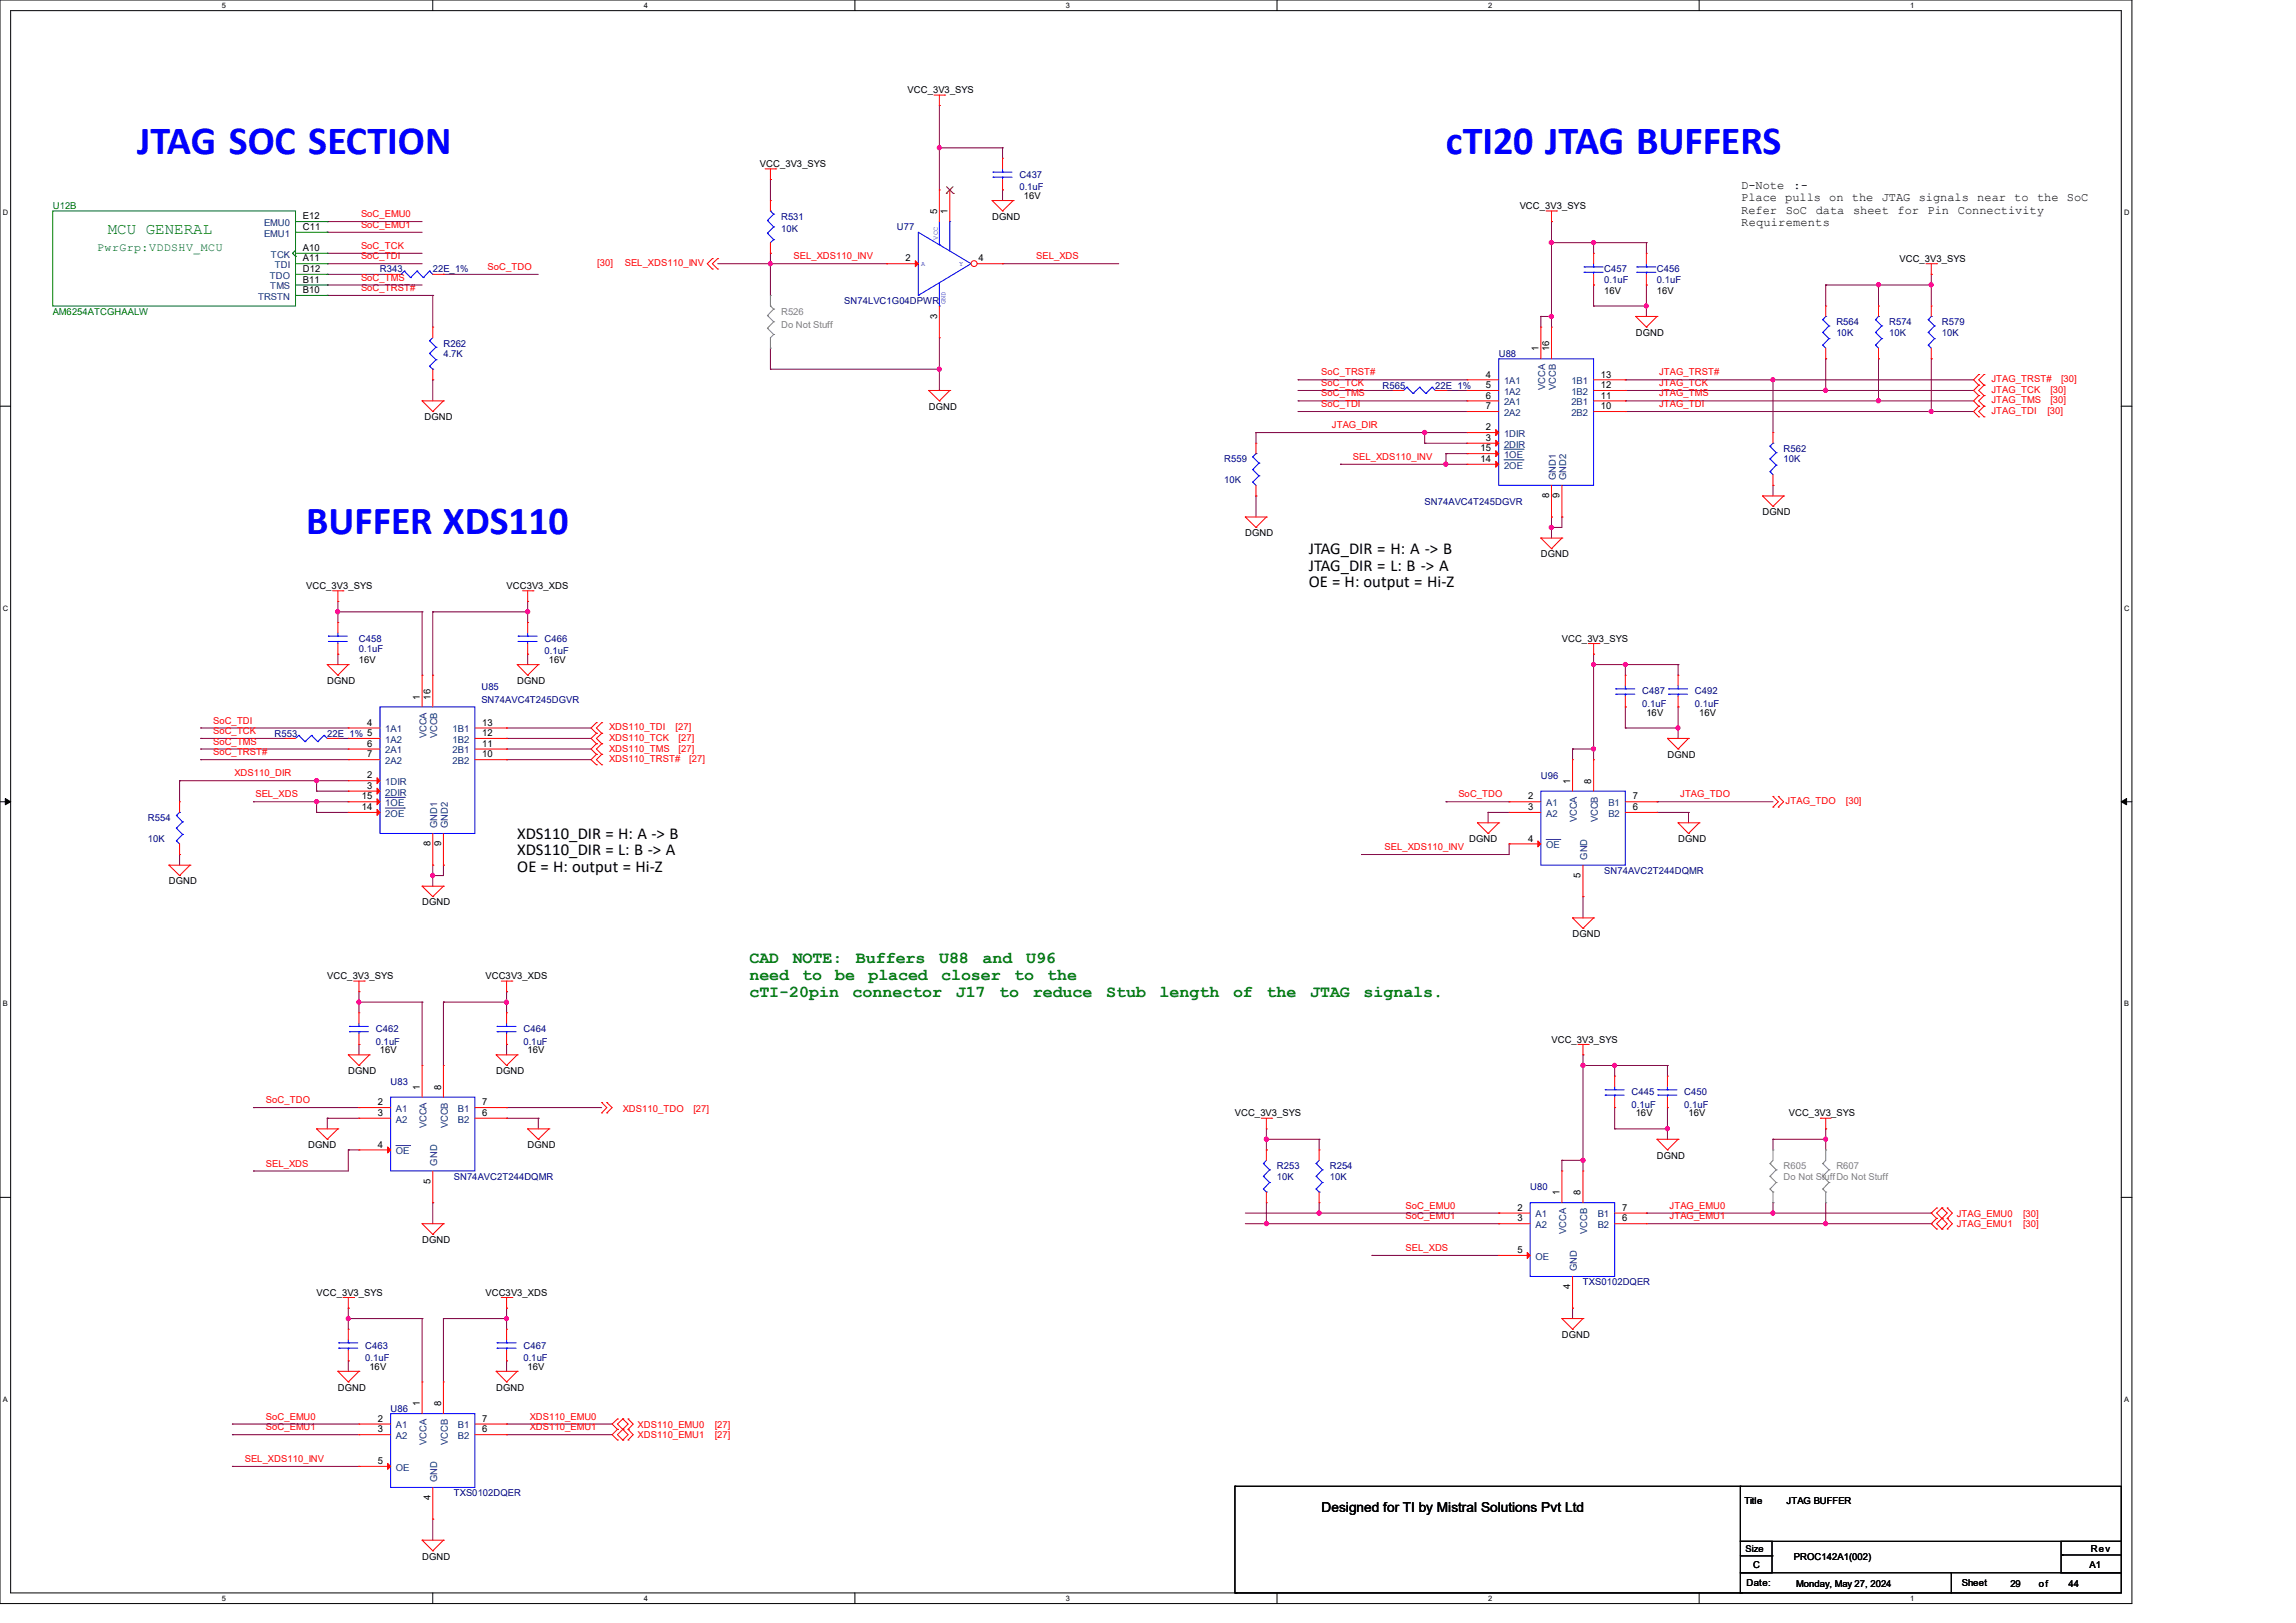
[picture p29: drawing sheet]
<svg xmlns="http://www.w3.org/2000/svg" width="420mm" height="297mm" viewBox="0 0 420 297" stroke-linecap="round" stroke-linejoin="round" font-family="sans-serif">
<defs><g id="words">
<g font-size="7.3" fill="#00f">
<text x="25.1" y="28.2">JTAG SOC SECTION</text>
<text x="264.5" y="28.2">cTI20 JTAG BUFFERS</text>
<text x="56" y="97.7">BUFFER XDS110</text>
</g>
<g font-size="3">
<text x="239.4" y="101.4">JTAG_DIR = H: A -&gt; B</text>
<text x="239.4" y="104.4">JTAG_DIR = L: B -&gt; A</text>
<text x="239.4" y="107.5">OE = H: output = Hi-Z</text>
<text x="94.6" y="153.5">XDS110_DIR = H: A -&gt; B</text>
<text x="94.6" y="156.5">XDS110_DIR = L: B -&gt; A</text>
<text x="94.6" y="159.6">OE = H: output = Hi-Z</text>
</g>
<g font-size="3" fill="#008000">
<text x="137.1" y="176.3">CAD</text>
<text x="137.1" y="179.3">need</text>
<text x="145" y="176.3">NOTE:</text>
<text x="146.7" y="179.3">to</text>
<text x="152.8" y="179.3">be</text>
<text x="156.6" y="176.3">Buffers</text>
<text x="158.8" y="179.3">placed</text>
<text x="171.8" y="176.3">U88</text>
<text x="172.2" y="179.3">closer</text>
<text x="179.7" y="176.3">and</text>
<text x="185.5" y="179.3">to</text>
<text x="187.7" y="176.3">U96</text>
<text x="191.5" y="179.3">the</text>
<text x="137.1" y="182.4">cTI-20pin</text>
<text x="155.9" y="182.4">connector</text>
<text x="174.8" y="182.4">J17</text>
<text x="182.8" y="182.4">to</text>
<text x="188.9" y="182.4">reduce</text>
<text x="202.4" y="182.4">Stub</text>
<text x="212.1" y="182.4">length</text>
<text x="225.6" y="182.4">of</text>
<text x="231.7" y="182.4">the</text>
<text x="239.6" y="182.4">JTAG</text>
<text x="249.4" y="182.4">signals.</text>
</g>
<text font-size="2.9" fill="#008000" x="19.7" y="42.8">MCU GENERAL</text>
<text font-size="2.5" x="241.7" y="276.8">Designed for TI by Mistral Solutions Pvt Ltd</text>
<g font-size="2.2">
<text x="318.5" y="34.7">D-Note</text>
<text x="328.1" y="34.7">:-</text>
<text x="318.5" y="36.9">Place pulls on the JTAG signals near to the SoC</text>
<text x="318.5" y="39.1">Refer</text>
<text x="318.5" y="41.3">Requirements</text>
<text x="326.6" y="39.1">SoC</text>
<text x="332.1" y="39.1">data</text>
<text x="339" y="39.1">sheet</text>
<text x="347.1" y="39.1">for</text>
<text x="352.6" y="39.1">Pin</text>
<text x="358.1" y="39.1">Connectivity</text>
</g>
<text font-size="2.1" fill="#008000" x="17.8" y="45.9">PwrGrp:VDDSHV_MCU</text>
<g font-size="1.7">
<text x="166" y="17.1">VCC_3V3_SYS</text>
<text x="139" y="30.6">VCC_3V3_SYS</text>
<text x="55.4" y="40.1">E12</text>
<text x="171.4" y="39.2" transform="rotate(-90 171.4 39.2)">5</text>
<text x="173.3" y="39.2" transform="rotate(-90 173.3 39.2)">1</text>
<text x="181.5" y="40.2">DGND</text>
<text x="187.3" y="36.4">16V</text>
<text x="278" y="38.3">VCC_3V3_SYS</text>
<text x="55.4" y="42.1">C11</text>
<text x="55.4" y="45.9">A10</text>
<text x="55.4" y="47.8">A11</text>
<text x="165.6" y="47.8">2</text>
<text x="179" y="47.8">4</text>
<text x="347.5" y="48">VCC_3V3_SYS</text>
<text x="55.4" y="53.6">B10</text>
<text x="55.4" y="51.7">B11</text>
<text x="55.4" y="49.8">D12</text>
<text x="293.4" y="53.8">16V</text>
<text x="303.1" y="53.8">16V</text>
<text x="171.4" y="58.3" transform="rotate(-90 171.4 58.3)">3</text>
<text x="281.4" y="64.3" transform="rotate(-90 281.4 64.3)">1</text>
<text x="283.4" y="64.3" transform="rotate(-90 283.4 64.3)">16</text>
<text x="299.2" y="61.5">DGND</text>
<text x="271.8" y="69.1">4</text>
<text x="271.8" y="71">5</text>
<text x="292.9" y="69.1">13</text>
<text x="292.9" y="71">12</text>
<text x="77.6" y="76.9">DGND</text>
<text x="169.9" y="75">DGND</text>
<text x="271.8" y="72.9">6</text>
<text x="271.8" y="74.9">7</text>
<text x="292.9" y="72.9">11</text>
<text x="292.9" y="74.9">10</text>
<text x="270.8" y="82.6">15</text>
<text x="271.8" y="78.7">2</text>
<text x="271.8" y="80.7">3</text>
<text x="270.8" y="84.5">14</text>
<text x="283.4" y="91.1" transform="rotate(-90 283.4 91.1)">8</text>
<text x="285.3" y="91.1" transform="rotate(-90 285.3 91.1)">9</text>
<text x="322.4" y="94.3">DGND</text>
<text x="227.8" y="98.1">DGND</text>
<text x="56" y="107.8">VCC_3V3_SYS</text>
<text x="92.7" y="107.8">VCC3V3_XDS</text>
<text x="281.8" y="102">DGND</text>
<text x="285.7" y="117.4">VCC_3V3_SYS</text>
<text x="59.9" y="125.2">DGND</text>
<text x="65.7" y="121.3">16V</text>
<text x="94.6" y="125.2">DGND</text>
<text x="100.4" y="121.3">16V</text>
<text x="76.8" y="128" transform="rotate(-90 76.8 128)">1</text>
<text x="78.7" y="128" transform="rotate(-90 78.7 128)">16</text>
<text x="301.2" y="131">16V</text>
<text x="310.8" y="131">16V</text>
<text x="67.2" y="132.8">4</text>
<text x="67.2" y="136.6">6</text>
<text x="88.2" y="132.8">13</text>
<text x="88.2" y="134.7">12</text>
<text x="88.2" y="136.6">11</text>
<text x="67.2" y="138.6">7</text>
<text x="67.2" y="142.4">2</text>
<text x="88.2" y="138.6">10</text>
<text x="287.2" y="143.4" transform="rotate(-90 287.2 143.4)">1</text>
<text x="291.1" y="143.4" transform="rotate(-90 291.1 143.4)">8</text>
<text x="305" y="138.7">DGND</text>
<text x="66.2" y="146.3">15</text>
<text x="66.2" y="148.2">14</text>
<text x="67.2" y="144.4">3</text>
<text x="279.5" y="146.3">2</text>
<text x="279.5" y="148.2">3</text>
<text x="298.7" y="148.2">6</text>
<text x="298.7" y="146.3">7</text>
<text x="78.7" y="154.9" transform="rotate(-90 78.7 154.9)">8</text>
<text x="80.7" y="154.9" transform="rotate(-90 80.7 154.9)">9</text>
<text x="268.7" y="154.1">DGND</text>
<text x="279.5" y="154">4</text>
<text x="307" y="154.1">DGND</text>
<text x="30.9" y="161.8">DGND</text>
<text x="289.1" y="160.7" transform="rotate(-90 289.1 160.7)">5</text>
<text x="77.2" y="165.7">DGND</text>
<text x="287.6" y="171.5">DGND</text>
<text x="59.9" y="179.2">VCC_3V3_SYS</text>
<text x="88.8" y="179.2">VCC3V3_XDS</text>
<text x="283.8" y="190.8">VCC_3V3_SYS</text>
<text x="63.7" y="196.6">DGND</text>
<text x="69.5" y="192.7">16V</text>
<text x="90.8" y="196.6">DGND</text>
<text x="96.5" y="192.7">16V</text>
<text x="69.1" y="202.3">2</text>
<text x="76.8" y="199.4" transform="rotate(-90 76.8 199.4)">1</text>
<text x="80.7" y="199.4" transform="rotate(-90 80.7 199.4)">8</text>
<text x="88.2" y="202.3">7</text>
<text x="69.1" y="204.2">3</text>
<text x="88.2" y="204.2">6</text>
<text x="225.9" y="204.3">VCC_3V3_SYS</text>
<text x="299.2" y="204.3">16V</text>
<text x="308.9" y="204.3">16V</text>
<text x="327.2" y="204.3">VCC_3V3_SYS</text>
<text x="56.4" y="210.1">DGND</text>
<text x="69.1" y="210">4</text>
<text x="96.5" y="210.1">DGND</text>
<text x="303.1" y="212">DGND</text>
<text x="78.7" y="216.6" transform="rotate(-90 78.7 216.6)">5</text>
<text x="277.6" y="221.6">2</text>
<text x="285.3" y="218.7" transform="rotate(-90 285.3 218.7)">1</text>
<text x="289.1" y="218.7" transform="rotate(-90 289.1 218.7)">8</text>
<text x="296.7" y="221.6">7</text>
<text x="77.2" y="227.5">DGND</text>
<text x="277.6" y="223.5">3</text>
<text x="296.7" y="223.5">6</text>
<text x="277.6" y="229.3">5</text>
<text x="57.9" y="237.1">VCC_3V3_SYS</text>
<text x="88.8" y="237.1">VCC3V3_XDS</text>
<text x="287.2" y="235.9" transform="rotate(-90 287.2 235.9)">4</text>
<text x="285.7" y="244.8">DGND</text>
<text x="67.6" y="250.6">16V</text>
<text x="96.5" y="250.6">16V</text>
<text x="61.8" y="254.5">DGND</text>
<text x="76.8" y="257.3" transform="rotate(-90 76.8 257.3)">1</text>
<text x="80.7" y="257.3" transform="rotate(-90 80.7 257.3)">8</text>
<text x="90.8" y="254.5">DGND</text>
<text x="69.1" y="260.2">2</text>
<text x="69.1" y="262.1">3</text>
<text x="88.2" y="262.1">6</text>
<text x="88.2" y="260.2">7</text>
<text x="69.1" y="267.9">5</text>
<text x="78.7" y="274.5" transform="rotate(-90 78.7 274.5)">4</text>
<text x="319.1" y="275.2">Title</text>
<text x="326.8" y="275.2">JTAG BUFFER</text>
<text x="77.2" y="285.4">DGND</text>
<text x="319.3" y="284">Size</text>
<text x="320.7" y="286.9">C</text>
<text x="328.2" y="285.4">PROC142A1(002)</text>
<text x="382.2" y="286.9">A1</text>
<text x="382.4" y="284.1">Rev</text>
<text x="319.5" y="290.2">Date:</text>
<text x="328.6" y="290.4">Monday, May 27, 2024</text>
<text x="358.9" y="290.2">Sheet</text>
<text x="367.7" y="290.4">29</text>
<text x="373" y="290.4">of</text>
<text x="378.4" y="290.4">44</text>
</g>
<g font-size="1.7" fill="#000080">
<text x="186.5" y="32.5">C437</text>
<text x="186.5" y="34.8">0.1uF</text>
<text x="142.9" y="40.2">R531</text>
<text x="142.9" y="42.5">10K</text>
<text x="164.1" y="42.2">U77</text>
<text x="69.5" y="49.9">R343</text>
<text x="79.2" y="49.9">22E_1%</text>
<text x="293.4" y="49.9">C457</text>
<text x="293.4" y="51.8">0.1uF</text>
<text x="303.1" y="49.9">C456</text>
<text x="303.1" y="51.8">0.1uF</text>
<text x="154.4" y="55.7">SN74LVC1G04DPWR</text>
<text x="335.9" y="59.5">R564</text>
<text x="345.6" y="59.5">R574</text>
<text x="355.2" y="59.5">R579</text>
<text x="81.1" y="63.4">R262</text>
<text x="81.1" y="65.3">4.7K</text>
<text x="274.1" y="65.3">U88</text>
<text x="335.9" y="61.5">10K</text>
<text x="345.6" y="61.5">10K</text>
<text x="355.2" y="61.5">10K</text>
<text x="252.9" y="71.1">R565</text>
<text x="262.5" y="71.1">22E_1%</text>
<text x="326.3" y="82.7">R562</text>
<text x="223.9" y="84.6">R559</text>
<text x="223.9" y="88.5">10K</text>
<text x="326.3" y="84.6">10K</text>
<text x="260.6" y="92.4">SN74AVC4T245DGVR</text>
<text x="65.7" y="117.4">C458</text>
<text x="65.7" y="119.4">0.1uF</text>
<text x="99.6" y="117.4">C466</text>
<text x="99.6" y="119.8">0.1uF</text>
<text x="88.1" y="126.3">U85</text>
<text x="88.1" y="128.6">SN74AVC4T245DGVR</text>
<text x="300.4" y="127.1">C487</text>
<text x="300.4" y="129.4">0.1uF</text>
<text x="310" y="127.1">C492</text>
<text x="310" y="129.4">0.1uF</text>
<text x="50.2" y="134.8">R553</text>
<text x="59.9" y="134.8">22E_1% 5</text>
<text x="281.8" y="142.5">U96</text>
<text x="27.1" y="150.3">R554</text>
<text x="27.1" y="154.1">10K</text>
<text x="293.4" y="159.9">SN74AVC2T244DQMR</text>
<text x="68.7" y="188.9">C462</text>
<text x="68.7" y="191.2">0.1uF</text>
<text x="95.8" y="188.9">C464</text>
<text x="95.8" y="191.2">0.1uF</text>
<text x="71.5" y="198.5">U83</text>
<text x="298.4" y="200.4">C445</text>
<text x="298.4" y="202.8">0.1uF</text>
<text x="308.1" y="200.4">C450</text>
<text x="308.1" y="202.8">0.1uF</text>
<text x="83" y="215.9">SN74AVC2T244DQMR</text>
<text x="233.6" y="213.9">R253</text>
<text x="233.6" y="215.9">10K</text>
<text x="243.2" y="213.9">R254</text>
<text x="243.2" y="215.9">10K</text>
<text x="279.9" y="217.8">U80</text>
<text x="289.6" y="235.2">TXS0102DQER</text>
<text x="66.8" y="246.8">C463</text>
<text x="66.8" y="249.1">0.1uF</text>
<text x="95.8" y="246.8">C467</text>
<text x="95.8" y="249.1">0.1uF</text>
<text x="71.5" y="258.4">U86</text>
<text x="83" y="273.8">TXS0102DQER</text>
</g>
<g font-size="1.7" fill="#008000">
<text x="9.7" y="38.3">U12B</text>
<text x="9.7" y="57.6">AM6254ATCGHAALW</text>
</g>
<g font-size="1.7" fill="#004080">
<text x="48.3" y="41.4">EMU0</text>
<text x="48.3" y="43.3">EMU1</text>
<text x="49.6" y="47.2">TCK</text>
<text x="49.4" y="51">TDO</text>
<text x="49.4" y="53">TMS</text>
<text x="50.3" y="49.1">TDI</text>
<text x="47.2" y="54.9">TRSTN</text>
<text x="275.1" y="70.3">1A1</text>
<text x="282.7" y="71.4" transform="rotate(-90 282.7 71.4)">VCCA</text>
<text x="284.6" y="71.4" transform="rotate(-90 284.6 71.4)">VCCB</text>
<text x="287.4" y="70.3">1B1</text>
<text x="275.1" y="72.3">1A2</text>
<text x="275.1" y="74.2">2A1</text>
<text x="275.1" y="76.1">2A2</text>
<text x="287.4" y="72.3">1B2</text>
<text x="287.4" y="74.2">2B1</text>
<text x="287.4" y="76.1">2B2</text>
<text x="275.1" y="80">1DIR</text>
<text x="275.1" y="81.9">2DIR</text>
<text x="275.1" y="83.8">1OE</text>
<text x="275.1" y="85.8">2OE</text>
<text x="284.6" y="87.8" transform="rotate(-90 284.6 87.8)">GND1</text>
<text x="286.5" y="87.8" transform="rotate(-90 286.5 87.8)">GND2</text>
<text x="70.5" y="134">1A1</text>
<text x="70.5" y="135.9">1A2</text>
<text x="70.5" y="137.9">2A1</text>
<text x="78" y="135.1" transform="rotate(-90 78 135.1)">VCCA</text>
<text x="80" y="135.1" transform="rotate(-90 80 135.1)">VCCB</text>
<text x="82.8" y="134">1B1</text>
<text x="82.8" y="135.9">1B2</text>
<text x="82.8" y="137.9">2B1</text>
<text x="70.5" y="139.8">2A2</text>
<text x="70.5" y="143.7">1DIR</text>
<text x="82.8" y="139.8">2B2</text>
<text x="70.5" y="145.6">2DIR</text>
<text x="70.5" y="147.5">1OE</text>
<text x="70.5" y="149.5">2OE</text>
<text x="282.8" y="147.5">A1</text>
<text x="282.8" y="149.5">A2</text>
<text x="294.2" y="149.5">B2</text>
<text x="294.2" y="147.5">B1</text>
<text x="80" y="151.6" transform="rotate(-90 80 151.6)">GND1</text>
<text x="81.9" y="151.6" transform="rotate(-90 81.9 151.6)">GND2</text>
<text x="282.8" y="155.2">OE</text>
<text x="288.5" y="150.5" transform="rotate(-90 288.5 150.5)">VCCA</text>
<text x="292.3" y="150.5" transform="rotate(-90 292.3 150.5)">VCCB</text>
<text x="290.4" y="157.3" transform="rotate(-90 290.4 157.3)">GND</text>
<text x="72.4" y="203.5">A1</text>
<text x="83.8" y="203.5">B1</text>
<text x="72.4" y="205.4">A2</text>
<text x="78" y="206.5" transform="rotate(-90 78 206.5)">VCCA</text>
<text x="81.9" y="206.5" transform="rotate(-90 81.9 206.5)">VCCB</text>
<text x="83.8" y="205.4">B2</text>
<text x="72.4" y="211.2">OE</text>
<text x="80" y="213.3" transform="rotate(-90 80 213.3)">GND</text>
<text x="280.9" y="222.8">A1</text>
<text x="280.9" y="224.7">A2</text>
<text x="286.5" y="225.8" transform="rotate(-90 286.5 225.8)">VCCA</text>
<text x="290.4" y="225.8" transform="rotate(-90 290.4 225.8)">VCCB</text>
<text x="292.3" y="224.7">B2</text>
<text x="292.3" y="222.8">B1</text>
<text x="280.9" y="230.5">OE</text>
<text x="288.5" y="232.6" transform="rotate(-90 288.5 232.6)">GND</text>
<text x="72.4" y="261.4">A1</text>
<text x="72.4" y="263.3">A2</text>
<text x="83.8" y="263.3">B2</text>
<text x="83.8" y="261.4">B1</text>
<text x="72.4" y="269.1">OE</text>
<text x="78" y="264.4" transform="rotate(-90 78 264.4)">VCCA</text>
<text x="81.9" y="264.4" transform="rotate(-90 81.9 264.4)">VCCB</text>
<text x="80" y="271.2" transform="rotate(-90 80 271.2)">GND</text>
</g>
<g font-size="1.7" fill="#f00">
<text x="66" y="41.7">SoC_EMU1</text>
<text x="66" y="39.7">SoC_EMU0</text>
<text x="66" y="45.5">SoC_TCK</text>
<text x="66" y="47.5">SoC_TDI</text>
<text x="145.2" y="47.5">SEL_XDS110_INV</text>
<text x="189.6" y="47.5">SEL_XDS</text>
<text x="66" y="53.3">SoC_TRST#</text>
<text x="66" y="51.3">SoC_TMS</text>
<text x="89.2" y="49.4">SoC_TDO</text>
<text x="109.3" y="48.7">[30]</text>
<text x="114.3" y="48.7">SEL_XDS110_INV</text>
<text x="241.7" y="70.7">SoC_TCK</text>
<text x="241.7" y="68.7">SoC_TRST#</text>
<text x="303.5" y="70.7">JTAG_TCK</text>
<text x="303.5" y="68.7">JTAG_TRST#</text>
<text x="364.3" y="70">JTAG_TRST#</text>
<text x="364.3" y="71.9">JTAG_TCK</text>
<text x="375.1" y="71.9">[30]</text>
<text x="377" y="70">[30]</text>
<text x="241.7" y="72.6">SoC_TMS</text>
<text x="241.7" y="74.5">SoC_TDI</text>
<text x="303.5" y="72.6">JTAG_TMS</text>
<text x="303.5" y="74.5">JTAG_TDI</text>
<text x="364.3" y="75.7">JTAG_TDI</text>
<text x="364.3" y="73.8">JTAG_TMS</text>
<text x="374.5" y="75.7">[30]</text>
<text x="375.1" y="73.8">[30]</text>
<text x="243.6" y="78.4">JTAG_DIR</text>
<text x="247.5" y="84.2">SEL_XDS110_INV</text>
<text x="39" y="132.4">SoC_TDI</text>
<text x="39" y="134.3">SoC_TCK</text>
<text x="39" y="136.3">SoC_TMS</text>
<text x="111.4" y="133.6">XDS110_TDI</text>
<text x="111.4" y="137.5">XDS110_TMS</text>
<text x="111.4" y="135.6">XDS110_TCK</text>
<text x="123.6" y="133.6">[27]</text>
<text x="124.1" y="137.5">[27]</text>
<text x="124.1" y="135.6">[27]</text>
<text x="39" y="138.2">SoC_TRST#</text>
<text x="42.9" y="142.1">XDS110_DIR</text>
<text x="111.4" y="139.4">XDS110_TRST#</text>
<text x="126.1" y="139.4">[27]</text>
<text x="46.7" y="145.9">SEL_XDS</text>
<text x="266.8" y="145.9">SoC_TDO</text>
<text x="307.3" y="145.9">JTAG_TDO</text>
<text x="326.6" y="147.2">JTAG_TDO</text>
<text x="337.6" y="147.2">[30]</text>
<text x="253.3" y="155.6">SEL_XDS110_INV</text>
<text x="48.6" y="201.9">SoC_TDO</text>
<text x="113.9" y="203.5">XDS110_TDO</text>
<text x="126.8" y="203.5">[27]</text>
<text x="48.6" y="213.5">SEL_XDS</text>
<text x="257.1" y="221.2">SoC_EMU0</text>
<text x="305.4" y="221.2">JTAG_EMU0</text>
<text x="257.1" y="223.1">SoC_EMU1</text>
<text x="305.4" y="223.1">JTAG_EMU1</text>
<text x="357.9" y="222.7">JTAG_EMU0</text>
<text x="357.9" y="224.6">JTAG_EMU1</text>
<text x="370.1" y="222.7">[30]</text>
<text x="370.1" y="224.6">[30]</text>
<text x="257.1" y="228.9">SEL_XDS</text>
<text x="48.6" y="261.7">SoC_EMU1</text>
<text x="48.6" y="259.8">SoC_EMU0</text>
<text x="96.9" y="259.8">XDS110_EMU0</text>
<text x="96.9" y="261.7">XDS110_EMU1</text>
<text x="116.6" y="261.3">XDS110_EMU0</text>
<text x="116.6" y="263.2">XDS110_EMU1</text>
<text x="130.7" y="261.3">[27]</text>
<text x="130.7" y="263.2">[27]</text>
<text x="44.8" y="267.5">SEL_XDS110_INV</text>
</g>
<g font-size="1.7" fill="#808080">
<text x="142.9" y="57.6">R526</text>
<text x="142.9" y="59.9">Do Not Stuff</text>
<text x="326.3" y="213.9">R605</text>
<text x="326.3" y="215.9">Do Not StuffDo Not Stuff</text>
<text x="335.9" y="213.9">R607</text>
</g>
<g font-size="1.4">
<text x="40.6" y="1.4">5</text>
<text x="117.8" y="1.4">4</text>
<text x="195" y="1.4">3</text>
<text x="272.2" y="1.4">2</text>
<text x="349.4" y="1.4">1</text>
<text x=".5" y="39.4">D</text>
<text x="388.5" y="39.4">D</text>
<text x=".5" y="111.8">C</text>
<text x="388.5" y="111.8">C</text>
<text x=".5" y="184.2">B</text>
<text x="388.5" y="184.2">B</text>
<text x=".5" y="256.5">A</text>
<text x="388.5" y="256.5">A</text>
<text x="40.6" y="292.9">5</text>
<text x="117.8" y="292.9">4</text>
<text x="195" y="292.9">3</text>
<text x="272.2" y="292.9">2</text>
<text x="349.4" y="292.9">1</text>
</g>
<g font-size="1.3" fill="#00f">
<text x="171.6" y="43.9" transform="rotate(-90 171.6 43.9)">VCC</text>
<text x="168.5" y="48.8">A</text>
<text x="175.5" y="48.8">Y</text>
<text x="172.9" y="55.6" transform="rotate(-90 172.9 55.6)">GND</text>
</g>
</g></defs>
<path d="M0 0h390v293.5h-390zM1.9 1.9h386.1v289.6h-386.1z" fill="none" stroke="#000" stroke-width=".18"/>
<g fill="#fff">
<path d="M40.6 .2h.7v1.5h-.7z"/>
<path d="M40.6 291.7h.7v1.5h-.7z"/>
</g>
<path d="M79.2 0v1.9M79.2 291.5v2" fill="none" stroke="#000" stroke-width=".18"/>
<g fill="#fff">
<path d="M117.8 .2h.7v1.5h-.7z"/>
<path d="M117.8 291.7h.7v1.5h-.7z"/>
</g>
<path d="M156.4 0v1.9M156.4 291.5v2" fill="none" stroke="#000" stroke-width=".18"/>
<g fill="#fff">
<path d="M195 .2h.7v1.5h-.7z"/>
<path d="M195 291.7h.7v1.5h-.7z"/>
</g>
<path d="M233.6 0v1.9M233.6 291.5v2" fill="none" stroke="#000" stroke-width=".18"/>
<g fill="#fff">
<path d="M272.2 .2h.8v1.5h-.8z"/>
<path d="M272.2 291.7h.8v1.5h-.8z"/>
</g>
<path d="M310.8 0v1.9M310.8 291.5v2" fill="none" stroke="#000" stroke-width=".18"/>
<g fill="#fff">
<path d="M349.4 .2h.8v1.5h-.8z"/>
<path d="M349.4 291.7h.8v1.5h-.8z"/>
<path d="M.5 38.1h1v1.6h-1z"/>
<path d="M388.5 38.1h1v1.6h-1z"/>
<path d="M.5 110.5h1v1.6h-1z"/>
<path d="M388.5 110.5h1v1.6h-1z"/>
</g>
<path d="M0 74.3h1.9M388 74.3h2" fill="none" stroke="#000" stroke-width=".18"/>
<g fill="#fff">
<path d="M.5 182.9h.9v1.5h-.9z"/>
<path d="M388.5 182.9h.9v1.5h-.9z"/>
</g>
<path d="M0 146.7h1.9M388 146.7h2" fill="none" stroke="#000" stroke-width=".18"/>
<path d="M1 146.1l.9 .6-.9 .6zM388 146.7l1-.6v1.2z" fill="#000" stroke="#000" stroke-width=".18"/>
<g fill="#fff">
<path d="M.5 255.3h.9v1.5h-.9z"/>
<path d="M388.5 255.3h.9v1.5h-.9z"/>
</g>
<g fill="none" stroke="#000" stroke-width=".18">
<path d="M0 219.1h1.9M388 219.1h2M225.9 272h.1M225.9 272h92.6M225.9 272v19.5M318.3 272h69.7v10.1h-69.7zM225.9 291.5h.1M226.1 291.5h.1M226.1 291.5h92.6M318.3 282.1h5.8v5.7h-5.8zM318.3 287.8h38.7v3.7h-38.7zM318.3 284.7h5.8"/>
<path d="M324.1 284.7h.1M357 287.8h31v3.7h-31zM377 282.1h11v5.7h-11zM377.2 284.6h.1M377.2 284.6h10.8"/>
</g>
<g fill="none" stroke="#800040" stroke-width=".18">
<path d="M171.8 19.3h.1M171.8 19.3v15.5M140.9 32.9h.1M140.9 32.9v3.8M171.8 27.1h.1M171.8 27.1h11.6M183.4 34.8h.1M183.4 27.1h.1M183.4 27.1v1.9M183.4 34.8v1.9M59.9 54.1h.1M59.9 42.5h.1"/>
<path d="M59.9 40.6h.1M59.9 46.4h.1M59.9 48.3h.1M59.9 50.2h.1M59.9 52.2h.1M59.9 54.1h19.3M59.9 42.5h17.3M59.9 40.6h17.3M59.9 46.4h17.3M59.9 48.3h17.3M59.9 50.2h11.6M59.9 52.2h17.3"/>
<path d="M79.2 54.1h.1M79.2 54.1v5.8M81.1 50.2h.1M81.1 50.2h17.4M131.3 48.3h30.9M140.9 46.4h.1M140.9 48.3h.1M140.9 46.4v7.7M162.2 48.3h.1M183.4 48.3h.1M183.4 48.3h21.2M281.9 57.9h.1"/>
<path d="M281.9 57.9h1.9M281.9 57.9v2M283.8 40.6h.1M283.8 44.4h.1M283.8 57.9h.1M283.8 40.6v19.3M283.8 44.4h17.4M291.5 44.4h.1M291.5 52.2h.1M291.5 56h.1M291.5 44.4v2M291.5 52.2v3.8"/>
<path d="M291.5 56h9.7M301.2 52.2h.1M301.2 44.4h.1M301.2 56h.1M301.2 44.4v2M301.2 52.2v5.7M334 52.2h.1M334 52.2h19.3M334 52.2v3.8M343.6 52.2h.1M343.6 52.2v3.8M353.3 52.2h.1"/>
<path d="M353.3 50.2h.1M353.3 50.2v5.8M79.2 69.5h.1M79.2 69.5v3.9M140.9 67.6h.1M140.9 63.7v3.9M140.9 67.6h30.9M171.8 67.6h.1M171.8 71.5h.1M171.8 61.8v9.7M229.7 79.2h.1M229.7 79.2v1.9"/>
<path d="M229.7 79.2h38.7M237.4 71.5h.1M237.4 73.4h.1M237.4 75.3h.1M237.4 69.5h.1M237.4 71.5h17.4M237.4 73.4h31M237.4 75.3h31M237.4 69.5h31M260.6 79.2h.1M260.6 79.2v1.9M264.5 71.5h.1"/>
<path d="M264.5 71.5h3.9M297.3 71.5h.1M297.3 73.4h.1M297.3 69.5h.1M297.3 75.3h.1M297.3 71.5h63.7M297.3 73.4h63.7M297.3 75.3h63.7M297.3 69.5h63.7M324.3 69.5h.1M324.3 69.5v9.7M334 65.7h.1"/>
<path d="M334 71.5h.1M334 65.7v5.8M343.6 65.7h.1M343.6 73.4h.1M343.6 65.7v7.7M353.3 65.7h.1M353.3 75.3h.1M353.3 65.7v9.6M229.7 90.8h.1M229.7 90.8v3.8M245.2 85h.1M245.2 85h23.2"/>
<path d="M260.6 81.1h.1M260.6 81.1h7.8M264.5 85h.1M264.5 83h.1M264.5 83v2M264.5 83h3.9M283.8 96.5h.1M283.8 94.6h.1M283.8 94.6v3.9M285.7 94.6h.1M285.7 94.6v1.9h-1.9M324.3 88.8h.1"/>
<path d="M324.3 88.8v2M61.8 110.1h.1M61.8 112h.1M61.8 119.7h.1M61.8 110.1v3.8M61.8 119.7v1.9M61.8 112h15.4M77.2 112h.1M77.2 112v11.6M79.2 112h.1M79.2 112h17.3M79.2 112v11.6"/>
<path d="M96.5 110.1h.1M96.5 119.7h.1M96.5 112h.1M96.5 110.1v3.8M96.5 119.7v1.9M291.5 119.7h.1M291.5 119.7v19.3M36.7 133.2h.1M36.7 135.1h.1M36.7 137.1h.1M36.7 139h.1M36.7 133.2h27"/>
<path d="M36.7 137.1h27M36.7 135.1h15.5M36.7 139h27M61.8 135.1h.1M61.8 135.1h1.9M92.7 135.1h.1M92.7 139h.1M92.7 133.2h.1M92.7 137.1h.1M92.7 133.2h15.4M92.7 137.1h15.4M92.7 135.1h15.4"/>
<path d="M92.7 139h15.4M287.7 137.1h.1M287.7 137.1v1.9M287.7 137.1h3.8M291.5 137.1h.1M291.5 121.6h.1M291.5 121.6h15.5M297.3 121.6h.1M297.3 129.4h.1M297.3 133.2h.1M297.3 121.6v2M297.3 129.4v3.8"/>
<path d="M297.3 133.2h9.7M307 129.4h.1M307 121.6h.1M307 133.2h.1M307 121.6v2M307 129.4v5.7M32.9 142.9h.1M32.9 156.4h.1M32.9 142.9h30.8M32.9 142.9v3.8M32.9 156.4v1.9M46.4 146.7h.1"/>
<path d="M46.4 146.7h17.3M57.9 146.7h.1M57.9 144.8h.1M57.9 142.9h.1M57.9 148.7h.1M57.9 142.9v1.9M57.9 146.7v2M57.9 144.8h5.8M57.9 148.7h5.8M79.2 158.3h.1M79.2 158.3v3.9M81.1 158.3h.1"/>
<path d="M81.1 158.3v1.9h-1.9M249 156.4h.1M264.5 146.7h.1M264.5 146.7h11.6M272.2 148.7h.1M272.2 148.7h3.9M272.2 148.7v1.9M276.1 154.4h.1M276.1 154.4v2h-27.1M303.1 148.7h.1M303.1 146.7h.1M303.1 146.7h21.2"/>
<path d="M303.1 148.7h5.8M308.9 148.7h.1M308.9 148.7v1.9M79.2 160.2h.1M289.6 164.1h.1M289.6 164.1v3.9M65.7 181.5h.1M65.7 191.1h.1M65.7 183.4h.1M65.7 181.5v3.8M65.7 191.1v1.9M65.7 183.4h11.5"/>
<path d="M77.2 183.4h.1M77.2 183.4v11.6M81.1 183.4h.1M81.1 183.4v11.6M81.1 183.4h11.6M92.7 181.5h.1M92.7 191.1h.1M92.7 183.4h.1M92.7 181.5v3.8M92.7 191.1v1.9M289.6 193h.1M289.6 195h.1"/>
<path d="M289.6 193v21.3M289.6 195h15.4M295.4 195h.1M295.4 195v1.9M305 195h.1M305 195v1.9M46.4 202.7h.1M46.4 214.3h.1M46.4 202.7h19.3M59.9 204.6h.1M59.9 204.6h5.8M59.9 204.6v2"/>
<path d="M63.7 210.4h.1M63.7 210.4v3.9h-17.3M63.7 210.4h2M92.7 202.7h.1M92.7 204.6h.1M92.7 202.7h17.4M92.7 204.6h5.8M98.5 204.6h.1M98.5 204.6v2M231.6 208.5h.1M231.6 210.4h.1M231.6 208.5h9.7"/>
<path d="M231.6 206.6v3.8M241.3 208.5h.1M241.3 208.5v1.9M285.7 212.3h.1M285.7 212.3v2M285.7 212.3h3.9M289.6 212.3h.1M295.4 202.7h.1M295.4 206.6h.1M295.4 202.7v3.9M295.4 206.6h9.6M305 202.7h.1"/>
<path d="M305 206.6h.1M305 202.7v5.8M324.3 208.5h.1M324.3 208.5v1.9M324.3 208.5h9.7M334 206.6h.1M334 208.5h.1M334 206.6v3.8M63.7 239.4h.1M63.7 239.4v3.8M79.2 220.1h.1M79.2 220.1v3.8"/>
<path d="M92.7 239.4h.1M92.7 239.4v3.8M227.8 222h46.4M227.8 223.9h46.4M231.6 223.9h.1M231.6 220.1v3.8M241.3 222h.1M241.3 220.1v1.9M251 229.7h.1M251 229.7h23.2M274.2 223.9h.1M274.2 222h.1"/>
<path d="M287.7 239.4h.1M287.7 239.4v1.9M301.2 222h.1M301.2 222h52.1M301.2 223.9h52.1M324.3 220.1h.1M324.3 220.1v1.9M334 223.9h.1M334 220.1v3.8M353.3 223.9h.1M353.3 222h.1M63.7 249h.1"/>
<path d="M63.7 241.3h.1M63.7 249v2M63.7 241.3h13.5M77.2 241.3h.1M77.2 241.3v11.6M81.1 241.3h.1M81.1 241.3v11.6M81.1 241.3h11.6M92.7 249h.1M92.7 241.3h.1M92.7 249v2M42.5 262.6h.1"/>
<path d="M42.5 260.6h.1M42.5 268.4h.1M42.5 262.6h23.2M42.5 260.6h23.2M42.5 268.4h23.2M79.2 278h.1M79.2 278v3.9M92.7 260.6h.1M92.7 262.6h.1M92.7 262.6h19.3M92.7 260.6h19.3"/>
</g>
<g fill="#f0f" stroke="#f0f" stroke-width=".18">
<circle cx="57.9" cy="146.7" r=".38"/>
<circle cx="61.8" cy="112" r=".38"/>
<circle cx="96.5" cy="112" r=".38"/>
<circle cx="57.9" cy="142.9" r=".38"/>
<circle cx="79.1" cy="160.2" r=".37"/>
<circle cx="171.8" cy="27" r=".37"/>
<circle cx="140.9" cy="48.3" r=".37"/>
<circle cx="92.6" cy="241.3" r=".37"/>
<circle cx="305" cy="206.5" r=".37"/>
<circle cx="306.9" cy="133.2" r=".37"/>
<circle cx="264.5" cy="84.9" r=".38"/>
<circle cx="291.5" cy="44.4" r=".37"/>
<circle cx="301.1" cy="56" r=".37"/>
<circle cx="333.9" cy="223.9" r=".37"/>
<circle cx="324.3" cy="222" r=".37"/>
<circle cx="333.9" cy="208.5" r=".37"/>
<circle cx="343.6" cy="73.3" r=".37"/>
<circle cx="283.8" cy="96.5" r=".38"/>
<circle cx="283.8" cy="57.9" r=".38"/>
<circle cx="283.8" cy="44.4" r=".38"/>
<circle cx="297.3" cy="121.6" r=".37"/>
<circle cx="291.5" cy="121.6" r=".37"/>
<circle cx="291.5" cy="137.1" r=".37"/>
<circle cx="295.3" cy="195" r=".37"/>
<circle cx="289.6" cy="195" r=".38"/>
<circle cx="289.6" cy="212.3" r=".38"/>
<circle cx="324.3" cy="69.5" r=".37"/>
<circle cx="333.9" cy="71.4" r=".37"/>
<circle cx="353.2" cy="75.3" r=".37"/>
<circle cx="343.6" cy="52.1" r=".37"/>
<circle cx="353.2" cy="52.1" r=".37"/>
<circle cx="171.8" cy="67.6" r=".37"/>
<circle cx="92.6" cy="183.4" r=".37"/>
<circle cx="65.6" cy="183.4" r=".37"/>
<circle cx="63.7" cy="241.3" r=".37"/>
<circle cx="231.6" cy="223.9" r=".38"/>
<circle cx="241.3" cy="222" r=".38"/>
<circle cx="231.6" cy="208.5" r=".38"/>
<circle cx="260.6" cy="79.1" r=".38"/>
</g>
<g fill="none" stroke="#f00" stroke-width=".18">
<path d="M170.9 17.4h1.9M171.8 19.3h.1M171.8 17.4v1.9M172.8 17.4h.1M140 30.9h1.9M140.9 32.9h.1M140.9 30.9v2M141.9 30.9h.1M173.7 34.8h.1M173.7 34.8v5.8M181.5 36.7h.1M181.5 36.7h3.8"/>
<path d="M181.5 36.7l1.9 1.9M183.4 38.6h.1M185.3 36.7h.1M185.3 36.7l-1.9 1.9M282.8 38.6h1.9M283.8 38.6v2M284.7 38.6h.1M71.5 50.2h.1M71.5 50.2h1.9M79.2 50.2h1.9M81.1 50.2h.1M130.3 49.2h.1"/>
<path d="M130.3 47.3h.1M130.3 47.3l-.9 1 .9 .9M131.3 49.2h.1M131.3 47.3h.1M131.3 47.3l-1 1 1 .9M162.2 48.3h.1M162.2 48.3h5.8M171.8 56v5.8M281.9 59.9h.1M281.9 59.9v5.8M283.8 40.6h.1M283.8 59.9h.1"/>
<path d="M283.8 59.9v5.8M299.2 57.9h.1M299.2 57.9h3.9M299.2 57.9l2 2M301.2 59.9h.1M301.2 52.2h.1M301.2 46.4h.1M301.2 46.4v1.9M301.2 50.2v2M303.1 57.9h.1M303.1 57.9l-1.9 2M343.6 56h.1"/>
<path d="M343.6 56v1.9M352.3 48.3h1.9M353.3 50.2h.1M353.3 48.3v1.9M354.2 48.3h.1M77.2 73.4h.1M77.2 73.4h3.9M77.2 73.4l2 1.9M79.2 75.3h.1M81.1 73.4h.1M81.1 73.4l-1.9 1.9M169.9 71.5h.1"/>
<path d="M169.9 71.5h3.8M169.9 71.5l1.9 1.9M171.8 73.4h.1M171.8 61.8h.1M173.7 71.5h.1M173.7 71.5l-1.9 1.9M268.4 69.5h.1M268.4 71.5h.1M268.4 73.4h.1M268.4 75.3h.1M268.4 79.2h.1M268.4 73.4h5.8"/>
<path d="M268.4 71.5h5.8M268.4 69.5h5.8M268.4 75.3h5.8M268.4 79.2h5.8M291.5 73.4h5.8M291.5 71.5h5.8M291.5 69.5h5.8M291.5 75.3h5.8M297.3 69.5h.1M297.3 71.5h.1M297.3 73.4h.1M297.3 75.3h.1"/>
<path d="M324.3 79.2h.1M324.3 79.2v1.9M343.6 65.7h.1M343.6 63.7v2M361.9 70.5h.1M361.9 68.5h.1M361.9 76.3h.1M361.9 74.3h.1M361.9 72.4h.1M361.9 68.5l-.9 1 .9 1M361.9 74.3l-.9 1 .9 1M361.9 72.4l-.9 1 .9 .9"/>
<path d="M361.9 70.5l-.9 1 .9 .9M362.9 68.5h.1M362.9 70.5h.1M362.9 74.3h.1M362.9 76.3h.1M362.9 72.4h.1M362.9 68.5l-1 1 1 1M362.9 74.3l-1 1 1 1M362.9 72.4l-1 1 1 .9M362.9 70.5l-1 1 1 .9M227.8 94.6h.1M227.8 94.6h3.8"/>
<path d="M227.8 94.6l1.9 1.9M229.7 96.5h.1M231.6 94.6h.1M231.6 94.6l-1.9 1.9M268.4 81.1h.1M268.4 83h.1M268.4 85h.1M268.4 81.1h5.8M268.4 83h5.8M268.4 85h5.8M281.9 98.5h.1M281.9 98.5h3.8"/>
<path d="M281.9 98.5l1.9 1.9M283.8 94.6h.1M283.8 88.8v5.8M285.7 98.5h.1M285.7 94.6h.1M285.7 98.5l-1.9 1.9M285.7 88.8v5.8M322.4 90.8h.1M322.4 90.8h3.9M322.4 90.8l1.9 1.9M324.3 92.7h.1M324.3 88.8h.1"/>
<path d="M324.3 86.9v1.9M326.3 90.8h.1M326.3 90.8l-2 1.9M60.8 108.1h1.9M61.8 110.1h.1M61.8 108.1v2M62.7 108.1h.1M95.6 108.1h1.9M96.5 110.1h.1M96.5 108.1v2M97.5 108.1h.1M283.8 100.4h.1"/>
<path d="M290.5 117.8h2M291.5 119.7h.1M291.5 117.8v1.9M292.5 117.8h.1M52.2 135.1h.1M52.2 135.1h1.9M59.9 121.6h.1M59.9 121.6h3.8M59.9 121.6l1.9 2M59.9 135.1h1.9M61.8 123.6h.1M61.8 135.1h.1"/>
<path d="M63.7 121.6h.1M63.7 121.6l-1.9 2M94.6 121.6h.1M94.6 121.6h3.9M94.6 121.6l1.9 2M96.5 123.6h.1M98.5 121.6h.1M98.5 121.6l-2 2M109.1 134.2h.1M109.1 132.2h.1M109.1 140h.1M109.1 138h.1"/>
<path d="M109.1 136.1h.1M109.1 132.2l-1 1 1 1M109.1 138l-1 1 1 1M109.1 136.1l-1 1 1 .9M109.1 134.2l-1 .9 1 1M110.1 132.2h.1M110.1 134.2h.1M110.1 138h.1M110.1 140h.1M110.1 136.1h.1M110.1 132.2l-1 1 1 1M110.1 138l-1 1 1 1"/>
<path d="M110.1 136.1l-1 1 1 .9M110.1 134.2l-1 .9 1 1M287.7 139h.1M287.7 139v5.8M291.5 139h.1M291.5 139v5.8M305 135.1h.1M305 135.1h3.9M305 135.1l2 2M307 137.1h.1M308.9 135.1h.1M308.9 135.1l-1.9 2"/>
<path d="M30.9 158.3h.1M30.9 158.3h3.9M30.9 158.3l2 1.9M34.8 158.3h.1M34.8 158.3l-1.9 1.9M270.3 150.6h.1M270.3 150.6l1.9 1.9M270.3 150.6h3.9M272.2 152.5h.1M274.2 150.6h.1M274.2 150.6l-2 1.9M276.1 146.7h.1"/>
<path d="M276.1 148.7h.1M276.1 154.4h.1M276.1 146.7h5.8M276.1 148.7h5.8M276.1 154.4h5.8M289.6 158.3v5.8M297.3 146.7h5.8M297.3 148.7h5.8M303.1 148.7h.1M303.1 146.7h.1M307 150.6h.1M307 150.6h3.8"/>
<path d="M307 150.6l1.9 1.9M308.9 152.5h.1M310.8 150.6h.1M310.8 150.6l-1.9 1.9M324.3 147.7h.1M324.3 145.8h.1M324.3 145.8l1 .9-1 1M325.3 147.7h.1M325.3 145.8h.1M325.3 145.8l1 .9-1 1M32.9 160.2h.1M64.7 179.5h1.9"/>
<path d="M65.7 179.5v2M66.6 179.5h.1M77.2 162.2h.1M77.2 162.2h3.9M77.2 162.2l2 1.9M79.2 164.1h.1M81.1 162.2h.1M81.1 162.2l-1.9 1.9M91.7 179.5h1.9M92.7 179.5v2M93.6 179.5h.1M287.7 168h.1"/>
<path d="M287.7 168h3.8M287.7 168l1.9 1.9M289.6 169.9h.1M289.6 164.1h.1M291.5 168h.1M291.5 168l-1.9 1.9M63.7 193h.1M63.7 193h3.9M63.7 193l2 2M65.7 181.5h.1M65.7 195h.1M65.7 191.1h.1"/>
<path d="M65.7 185.3h.1M65.7 185.3v2M65.7 189.2v1.9M67.6 193h.1M67.6 193l-1.9 2M77.2 195h.1M77.2 195v5.8M81.1 195h.1M81.1 195v5.8M90.8 193h.1M90.8 193h3.8M90.8 193l1.9 2"/>
<path d="M92.7 195h.1M92.7 181.5h.1M92.7 191.1h.1M92.7 185.3h.1M92.7 185.3v2M92.7 189.2v1.9M94.6 193h.1M94.6 193l-1.9 2M288.6 191.1h1.9M289.6 193h.1M289.6 191.1v1.9M290.5 191.1h.1"/>
<path d="M57.9 206.6h.1M57.9 206.6h3.9M57.9 206.6l2 1.9M59.9 208.5h.1M61.8 206.6h.1M61.8 206.6l-1.9 1.9M65.7 202.7h.1M65.7 204.6h.1M65.7 210.4h.1M65.7 204.6h5.8M65.7 202.7h5.8M65.7 210.4h5.8"/>
<path d="M79.2 214.3v5.8M86.9 204.6h5.8M86.9 202.7h5.8M92.7 204.6h.1M92.7 202.7h.1M96.5 206.6h.1M96.5 206.6h3.9M96.5 206.6l2 1.9M98.5 208.5h.1M100.4 206.6h.1M100.4 206.6l-1.9 1.9M110.1 201.8h.1"/>
<path d="M110.1 203.7h.1M110.1 201.8l.9 .9-.9 1M111 201.8h.1M111 203.7h.1M111 201.8l1 .9-1 1M230.7 204.6h1.9M231.6 206.6h.1M231.6 210.4h.1M231.6 204.6v2M231.6 210.4v1.9M231.6 218.1v2M232.6 204.6h.1"/>
<path d="M241.3 210.4h.1M241.3 210.4v1.9M241.3 218.1v2M303.1 208.5h.1M303.1 208.5h3.9M303.1 208.5l1.9 1.9M305 210.4h.1M307 208.5h.1M307 208.5l-2 1.9M333 204.6h.1M333 204.6h1.9M334 206.6h.1"/>
<path d="M334 204.6v2M62.7 237.4h2M63.7 239.4h.1M63.7 237.4v2M64.7 237.4h.1M77.2 223.9h.1M77.2 223.9h3.9M77.2 223.9l2 2M79.2 225.9h.1M79.2 220.1h.1M81.1 223.9h.1M81.1 223.9l-1.9 2"/>
<path d="M91.7 237.4h1.9M92.7 239.4h.1M92.7 237.4v2M93.6 237.4h.1M231.6 220.1h.1M241.3 220.1h.1M354.2 221.1h.1M354.2 223h.1M354.2 224.9h.1M354.2 221.1l-.9 .9 .9 1M354.2 223l-.9 .9 .9 1M355.2 223h.1"/>
<path d="M355.2 221.1h.1M355.2 224.9h.1M355.2 221.1l-1 .9 2 1.9-1 1M355.2 221.1l1 .9-2 1.9 1 1M356.2 221.1h.1M356.2 223h.1M356.2 224.9h.1M356.2 221.1l.9 .9-.9 1M356.2 223l.9 .9-.9 1M61.8 251h.1M61.8 251h3.9M61.8 251l1.9 1.9"/>
<path d="M63.7 252.9h.1M63.7 249h.1M63.7 243.2h.1M63.7 243.2v2M63.7 247.1v1.9M65.7 251h.1M65.7 251l-2 1.9M77.2 252.9h.1M77.2 252.9v5.8M81.1 252.9h.1M81.1 252.9v5.8M90.8 251h.1"/>
<path d="M90.8 251h3.8M90.8 251l1.9 1.9M92.7 252.9h.1M92.7 249h.1M92.7 243.2h.1M92.7 243.2v2M92.7 247.1v1.9M94.6 251h.1M94.6 251l-1.9 1.9M112.9 259.7h.1M112.9 259.7l-.9 .9 .9 1M113.9 259.7h.1"/>
<path d="M113.9 259.7l-1 .9 2 2-1 .9M113.9 259.7l1 .9-2 2 1 .9M114.9 259.7h.1M114.9 259.7l.9 .9-.9 1M285.7 241.3h.1M285.7 241.3h3.9M285.7 241.3l2 1.9M287.7 243.2h.1M289.6 241.3h.1M289.6 241.3l-1.9 1.9M65.7 260.6h.1M65.7 262.6h.1"/>
<path d="M65.7 268.4h.1M65.7 260.6h5.8M65.7 262.6h5.8M65.7 268.4h5.8M79.2 278h.1M79.2 272.2v5.8M86.9 260.6h5.8M86.9 262.6h5.8M92.7 262.6h.1M92.7 260.6h.1M112.9 261.6h.1M112.9 263.5h.1"/>
<path d="M112.9 261.6l-.9 1 .9 .9M113.9 261.6h.1M113.9 263.5h.1M114.9 261.6h.1M114.9 263.5h.1M114.9 261.6l.9 1-.9 .9M77.2 281.9h.1M77.2 281.9h3.9M77.2 281.9l2 1.9M79.2 283.8h.1M81.1 281.9h.1M81.1 281.9l-1.9 1.9"/>
</g>
<g fill="none" stroke="#00f" stroke-width=".18">
<path d="M73.4 50.2h.1M74 49.6h.1M74 49.6l1.1 1.2M74 49.6l-.6 .6M75.1 50.8h.1M76.3 49.6h.1M76.3 49.6l1.1 1.2M76.3 49.6l-1.2 1.2M77.4 50.8h.1M78.6 49.6h.1M78.6 49.6l.6 .6M78.6 49.6l-1.2 1.2"/>
<path d="M168 54.1h.1M171.8 44.8h.1M171.8 56h.1M171.8 40.6v4.2M171.8 51.7v4.3M173.7 40.6h.1M173.7 40.6v5.4M177.6 48.3h.1M177.6 48.3l-9.6-5.8v11.6M177.6 48.3l-9.6 5.8M299.4 48.9h.1M299.4 49.8h.1"/>
<path d="M299.4 48.9h3.5M299.4 49.8h3.5M301.2 49.8h.1M301.2 48.9h.1M301.2 48.3v.6M301.2 49.8v.4M343.1 58.5h.1M343.1 58.5l1.1 1.1M343.6 57.9h.1M343.6 57.9l-.5 .6M344.2 59.6h.1M344.2 59.6l-1.1 1.2"/>
<path d="M274.2 65.7h17.3v23.1h-17.3zM343.1 63.2h.1M343.1 60.8h.1M343.1 63.2l.5 .5M343.1 60.8l1.1 1.2M344.2 62h.1M344.2 62l-1.1 1.2M323.8 86.3h.1M323.8 84h.1M323.8 81.7h.1M323.8 86.3l.5 .6M323.8 84l1.1 1.1"/>
<path d="M323.8 81.7l1.1 1.1M324.3 81.1h.1M324.3 81.1l-.5 .6M324.9 85.1h.1M324.9 82.8h.1M324.9 85.1l-1.1 1.2M324.9 82.8l-1.1 1.2M54.7 134.6h.1M54.7 134.6l-.6 .5M54.7 134.6l1.1 1.1M55.8 135.7h.1M57 134.6h.1"/>
<path d="M57 134.6l-1.2 1.1M57 134.6l1.1 1.1M58.1 135.7h.1M59.3 134.6h.1M59.3 134.6l-1.2 1.1M59.3 134.6l.6 .5M59.9 135.1h.1M281.9 144.8h15.4v13.5h-15.4zM63.9 187.8h.1M63.9 188.8h.1M63.9 187.8h3.5M63.9 188.8h3.5"/>
<path d="M65.7 188.8h.1M65.7 187.8h.1M65.7 187.3v.5M65.7 188.8v.4M90.9 187.8h.1M90.9 188.8h.1M90.9 187.8h3.5M90.9 188.8h3.5M92.7 188.8h.1M92.7 187.8h.1M92.7 187.3v.5M92.7 188.8v.4"/>
<path d="M71.5 200.8h15.4v13.5h-15.4zM231.1 212.9h.1M231.1 215.3h.1M231.1 217.6h.1M231.1 212.9l1.1 1.2M231.1 215.3l1.1 1.1M231.1 217.6l.5 .5M231.6 218.1h.1M231.6 212.3l-.5 .6M232.2 214.1h.1M232.2 216.4h.1M232.2 214.1l-1.1 1.2"/>
<path d="M232.2 216.4l-1.1 1.2M240.7 212.9h.1M240.7 215.3h.1M240.7 217.6h.1M240.7 212.9l1.2 1.2M240.7 215.3l1.2 1.1M240.7 217.6l.6 .5M241.3 218.1h.1M241.3 212.3l-.6 .6M241.9 214.1h.1M241.9 216.4h.1M241.9 214.1l-1.2 1.2"/>
<path d="M241.9 216.4l-1.2 1.2M62 245.7h.1M62 246.7h.1M62 245.7h3.4M62 246.7h3.4M63.7 246.7h.1M63.7 245.7h.1M63.7 245.2v.5M63.7 246.7v.4M71.5 258.7h15.4v13.5h-15.4zM90.9 245.7h.1M90.9 246.7h.1"/>
<path d="M90.9 245.7h3.5M90.9 246.7h3.5M92.7 246.7h.1M92.7 245.7h.1M92.7 245.2v.5M92.7 246.7v.4"/>
</g>
<g fill="#f00" stroke="#f00" stroke-width=".18">
<path d="M70.9 267.8l.6 .6-.6 .5z"/>
<path d="M273.6 78.6l.6 .6-.6 .5z"/>
<path d="M273.6 80.6l.6 .5-.6 .6z"/>
<path d="M273.6 82.5l.6 .5-.6 .6z"/>
<path d="M273.6 84.4l.6 .6-.6 .5z"/>
<path d="M281.3 153.9l.6 .5-.6 .6z"/>
<path d="M70.9 209.9l.6 .5-.6 .6z"/>
<path d="M167.4 47.7l.6 .6-.6 .5z"/>
</g>
<g fill="none" stroke="#008000" stroke-width=".18">
<path d="M9.7 38.6h44.4v17.4h-44.4zM53.5 46.4h.1M53.5 46.4l.6 .5M54.1 46.9h.1M54.1 42.5h5.8M54.1 40.6h5.8M54.1 45.8l-.6 .6M54.1 46.4h5.8M54.1 48.3h5.8M54.1 54.1h5.8M54.1 52.2h5.8M54.1 50.2h5.8"/>
<path d="M59.9 42.5h.1M59.9 40.6h.1M59.9 46.4h.1M59.9 48.3h.1M59.9 54.1h.1M59.9 52.2h.1M59.9 50.2h.1"/>
</g>
<path d="M275.1 82.2h3.5M275.1 84.2h3.5M278.6 82.2h.1M278.6 84.2h.1M282.8 153.6h2.5M285.3 153.6h.1M72.4 209.6h2.5M74.9 209.6h.1" fill="none" stroke="#004080" stroke-width=".18"/>
<path d="M173.1 35.4h.1M173.1 34.2l1.3 1.2M174.3 34.2l-1.2 1.2M174.4 35.4h.1" fill="none" stroke="#804000" stroke-width=".18"/>
<circle cx="178.2" cy="48.2" r=".54" fill="#fff" stroke="#f00" stroke-width=".18"/>
<g fill="none" stroke="#f00" stroke-width=".18">
<path d="M140.9 36.7h.1M140.9 36.7v1.9M171.8 34.8h.1M171.8 34.8v5.8M183.4 34.8h.1M183.4 29h.1M183.4 29v1.9M183.4 32.9v1.9M79.2 59.9h.1M79.2 59.9v1.9M140.9 46.4h.1M140.9 44.4v2"/>
<path d="M178.8 48.3h4.6M183.4 48.3h.1M291.5 52.2h.1M291.5 46.4h.1M291.5 46.4v1.9M291.5 50.2v2M334 56h.1M334 56v1.9M353.3 56h.1M353.3 56v1.9M79.2 69.5h.1M79.2 67.6v1.9"/>
<path d="M254.8 71.5h.1M254.8 71.5h2M262.6 71.5h1.9M264.5 71.5h.1M334 65.7h.1M334 63.7v2M353.3 65.7h.1M353.3 63.7v2M229.7 90.8h.1M229.7 81.1h.1M229.7 81.1v1.9M229.7 88.8v2"/>
<path d="M61.8 119.7h.1M61.8 113.9h.1M61.8 113.9v1.9M61.8 117.8v1.9M96.5 119.7h.1M96.5 113.9h.1M96.5 113.9v1.9M96.5 117.8v1.9M63.7 133.2h.1M63.7 135.1h.1M63.7 137.1h.1M63.7 139h.1"/>
<path d="M63.7 133.2h5.8M63.7 135.1h5.8M63.7 137.1h5.8M63.7 139h5.8M77.2 123.6h.1M77.2 123.6v5.8M79.2 123.6h.1M79.2 123.6v5.8M86.9 133.2h5.8M86.9 135.1h5.8M86.9 137.1h5.8M86.9 139h5.8"/>
<path d="M92.7 133.2h.1M92.7 135.1h.1M92.7 137.1h.1M92.7 139h.1M297.3 129.4h.1M297.3 123.6h.1M297.3 123.6v1.9M297.3 127.4v2M307 129.4h.1M307 123.6h.1M307 123.6v1.9M307 127.4v2"/>
<path d="M32.9 156.4h.1M32.9 146.7h.1M32.9 146.7v2M32.9 154.4v2M63.7 142.9h.1M63.7 144.8h.1M63.7 146.7h.1M63.7 148.7h.1M63.7 142.9h5.8M63.7 144.8h5.8M63.7 146.7h5.8M63.7 148.7h5.8"/>
<path d="M79.2 158.3h.1M79.2 152.5v5.8M81.1 158.3h.1M81.1 152.5v5.8M295.4 196.9h.1M295.4 196.9v1.9M305 196.9h.1M305 196.9v1.9M285.7 214.3h.1M285.7 214.3v5.8M289.6 214.3h.1M289.6 214.3v5.8"/>
<path d="M295.4 202.7h.1M295.4 200.8v1.9M305 202.7h.1M305 200.8v1.9M274.2 222h.1M274.2 223.9h.1M274.2 229.7h.1M274.2 222h5.7M274.2 223.9h5.7M274.2 229.7h5.7M287.7 239.4h.1M287.7 233.6v5.8"/>
<path d="M295.4 222h5.8M295.4 223.9h5.8M301.2 223.9h.1M301.2 222h.1"/>
</g>
<g fill="none" stroke="#00f" stroke-width=".18">
<path d="M140.9 38.6h.1M140.9 38.6l.6 .6M141.5 39.2h.1M141.5 39.2l-1.1 1.1M181.7 31.5h.1M181.7 32.4h.1M181.7 31.5h3.4M181.7 32.4h3.4M183.4 32.4h.1M183.4 31.5h.1M183.4 30.9v.6M183.4 32.4v.5"/>
<path d="M140.4 42.7h.1M140.4 40.3h.1M140.4 42.7l1.1 1.2M140.4 40.3l1.1 1.2M141.5 43.9h.1M141.5 41.5h.1M141.5 43.9l-.6 .5M141.5 41.5l-1.1 1.2M289.8 48.9h.1M289.8 49.8h.1M289.8 48.9h3.4M289.8 49.8h3.4"/>
<path d="M291.5 49.8h.1M291.5 48.9h.1M291.5 48.3v.6M291.5 49.8v.4M333.4 58.5h.1M333.4 58.5l1.2 1.1M334 57.9h.1M334 57.9l-.6 .6M334.6 59.6h.1M334.6 59.6l-1.2 1.2M352.7 58.5h.1M352.7 58.5l1.2 1.1"/>
<path d="M353.3 57.9h.1M353.3 57.9l-.6 .6M353.9 59.6h.1M353.9 59.6l-1.2 1.2M78.6 62.4h.1M78.6 64.7h.1M78.6 67h.1M78.6 62.4l1.2 1.1M78.6 64.7l1.2 1.1M78.6 67l.6 .6M79.2 67.6h.1M79.2 61.8l-.6 .6"/>
<path d="M79.8 63.5h.1M79.8 65.8h.1M79.8 63.5l-1.2 1.2M79.8 65.8l-1.2 1.2M257.3 70.9h.1M257.3 70.9l-.5 .6M257.3 70.9l1.2 1.1M258.5 72h.1M259.7 70.9h.1M259.7 70.9l-1.2 1.1M259.7 70.9l1.1 1.1M260.8 72h.1"/>
<path d="M262 70.9h.1M262 70.9l-1.2 1.1M262 70.9l.6 .6M262.6 71.5h.1M333.4 63.2h.1M333.4 60.8h.1M333.4 63.2l.6 .5M333.4 60.8l1.2 1.2M334.6 62h.1M334.6 62l-1.2 1.2M352.7 63.2h.1M352.7 60.8h.1"/>
<path d="M352.7 63.2l.6 .5M352.7 60.8l1.2 1.2M353.9 62h.1M353.9 62l-1.2 1.2M229.2 88.2h.1M229.2 85.9h.1M229.2 83.6h.1M229.2 88.2l.5 .6M229.2 85.9l1.1 1.2M229.2 83.6l1.1 1.2M229.7 83h.1M229.7 83l-.5 .6"/>
<path d="M230.3 87.1h.1M230.3 84.8h.1M230.3 87.1l-1.1 1.1M230.3 84.8l-1.1 1.1M60.1 116.4h.1M60.1 117.4h.1M60.1 116.4h3.4M60.1 117.4h3.4M61.8 117.4h.1M61.8 116.4h.1M61.8 115.8v.6M61.8 117.4v.4"/>
<path d="M94.8 116.4h.1M94.8 117.4h.1M94.8 116.4h3.5M94.8 117.4h3.5M96.5 117.4h.1M96.5 116.4h.1M96.5 115.8v.6M96.5 117.4v.4M69.5 129.4h17.4v23.1h-17.4zM295.6 126.1h.1M295.6 127h.1M295.6 126.1h3.4"/>
<path d="M295.6 127h3.4M297.3 127h.1M297.3 126.1h.1M297.3 125.5v.6M297.3 127v.4M305.2 126.1h.1M305.2 127h.1M305.2 126.1h3.5M305.2 127h3.5M307 127h.1M307 126.1h.1M307 125.5v.6"/>
<path d="M307 127v.4M32.3 153.9h.1M32.3 151.6h.1M32.3 149.2h.1M32.3 153.9l.6 .5M32.3 151.6l1.1 1.1M32.3 149.2l1.1 1.2M32.9 148.7h.1M32.9 148.7l-.6 .5M33.4 152.7h.1M33.4 150.4h.1M33.4 152.7l-1.1 1.2"/>
<path d="M33.4 150.4l-1.1 1.2M293.6 199.4h.1M293.6 199.4h3.5M295.4 199.4h.1M295.4 198.8v.6M303.3 199.4h.1M303.3 199.4h3.4M305 199.4h.1M305 198.8v.6M293.6 200.4h.1M293.6 200.4h3.5M295.4 200.4h.1"/>
<path d="M295.4 200.4v.4M303.3 200.4h.1M303.3 200.4h3.4M305 200.4h.1M305 200.4v.4M279.9 220.1h15.5v13.5h-15.5z"/>
</g>
<g fill="none" stroke="#808080" stroke-width=".18">
<path d="M140.4 57.7h.1M140.4 57.7l1.1 1.2M140.9 56h.1M140.9 54.1h.1M140.9 56l.6 .6M140.9 54.1v1.9M141.5 58.9h.1M141.5 56.6h.1M141.5 58.9l-1.1 1.2M141.5 56.6l-1.1 1.1M140.4 60.1h.1M140.4 60.1l1.1 1.1"/>
<path d="M140.9 63.7h.1M141.5 61.2h.1M141.5 61.2l-.6 .6v1.9M323.8 212.9h.1M323.8 215.3h.1M323.8 217.6h.1M323.8 212.9l1.1 1.2M323.8 215.3l1.1 1.1M323.8 217.6l.5 .5M324.3 218.1h.1M324.3 210.4h.1M324.3 210.4v1.9l-.5 .6"/>
<path d="M324.3 218.1v2M324.9 214.1h.1M324.9 216.4h.1M324.9 214.1l-1.1 1.2M324.9 216.4l-1.1 1.2M333.4 212.9h.1M333.4 215.3h.1M333.4 217.6h.1M333.4 212.9l1.2 1.2M333.4 215.3l1.2 1.1M333.4 217.6l.6 .5M334 218.1h.1"/>
<path d="M334 210.4h.1M334 210.4v1.9l-.6 .6M334 218.1v2M334.6 214.1h.1M334.6 216.4h.1M334.6 214.1l-1.2 1.2M334.6 216.4l-1.2 1.2M324.3 220.1h.1M334 220.1h.1"/>
</g>
<g fill="#f00" stroke="#f00" stroke-width=".18">
<path d="M279.4 229.2l.5 .5-.5 .6z"/>
<path d="M69 142.3l.5 .6-.5 .5z"/>
<path d="M69 144.2l.5 .6-.5 .5z"/>
<path d="M69 146.2l.5 .5-.5 .6z"/>
<path d="M69 148.1l.5 .6-.5 .5z"/>
</g>
<path d="M70.5 145.9h3.5M70.5 147.9h3.5M74 145.9h.1M74 147.9h.1" fill="none" stroke="#004080" stroke-width=".18"/>
<g fill="#f0f" stroke="#f0f" stroke-width=".18">
<circle cx="57.9" cy="146.7" r=".38"/>
<circle cx="61.8" cy="112" r=".38"/>
<circle cx="96.5" cy="112" r=".38"/>
<circle cx="57.9" cy="142.9" r=".38"/>
<circle cx="79.1" cy="160.2" r=".37"/>
<circle cx="171.8" cy="27" r=".37"/>
<circle cx="140.9" cy="48.3" r=".37"/>
<circle cx="92.6" cy="241.3" r=".37"/>
<circle cx="305" cy="206.5" r=".37"/>
<circle cx="306.9" cy="133.2" r=".37"/>
<circle cx="264.5" cy="84.9" r=".38"/>
<circle cx="291.5" cy="44.4" r=".37"/>
<circle cx="301.1" cy="56" r=".37"/>
<circle cx="333.9" cy="223.9" r=".37"/>
<circle cx="324.3" cy="222" r=".37"/>
<circle cx="333.9" cy="208.5" r=".37"/>
<circle cx="343.6" cy="73.3" r=".37"/>
<circle cx="283.8" cy="96.5" r=".38"/>
<circle cx="283.8" cy="57.9" r=".38"/>
<circle cx="283.8" cy="44.4" r=".38"/>
<circle cx="297.3" cy="121.6" r=".37"/>
<circle cx="291.5" cy="121.6" r=".37"/>
<circle cx="291.5" cy="137.1" r=".37"/>
<circle cx="295.3" cy="195" r=".37"/>
<circle cx="289.6" cy="195" r=".38"/>
<circle cx="289.6" cy="212.3" r=".38"/>
<circle cx="324.3" cy="69.5" r=".37"/>
<circle cx="333.9" cy="71.4" r=".37"/>
<circle cx="353.2" cy="75.3" r=".37"/>
<circle cx="343.6" cy="52.1" r=".37"/>
<circle cx="353.2" cy="52.1" r=".37"/>
<circle cx="171.8" cy="67.6" r=".37"/>
<circle cx="92.6" cy="183.4" r=".37"/>
<circle cx="65.6" cy="183.4" r=".37"/>
<circle cx="63.7" cy="241.3" r=".37"/>
<circle cx="231.6" cy="223.9" r=".38"/>
<circle cx="241.3" cy="222" r=".38"/>
<circle cx="231.6" cy="208.5" r=".38"/>
<circle cx="260.6" cy="79.1" r=".38"/>
</g>
<use href="#words"/>
</svg>
